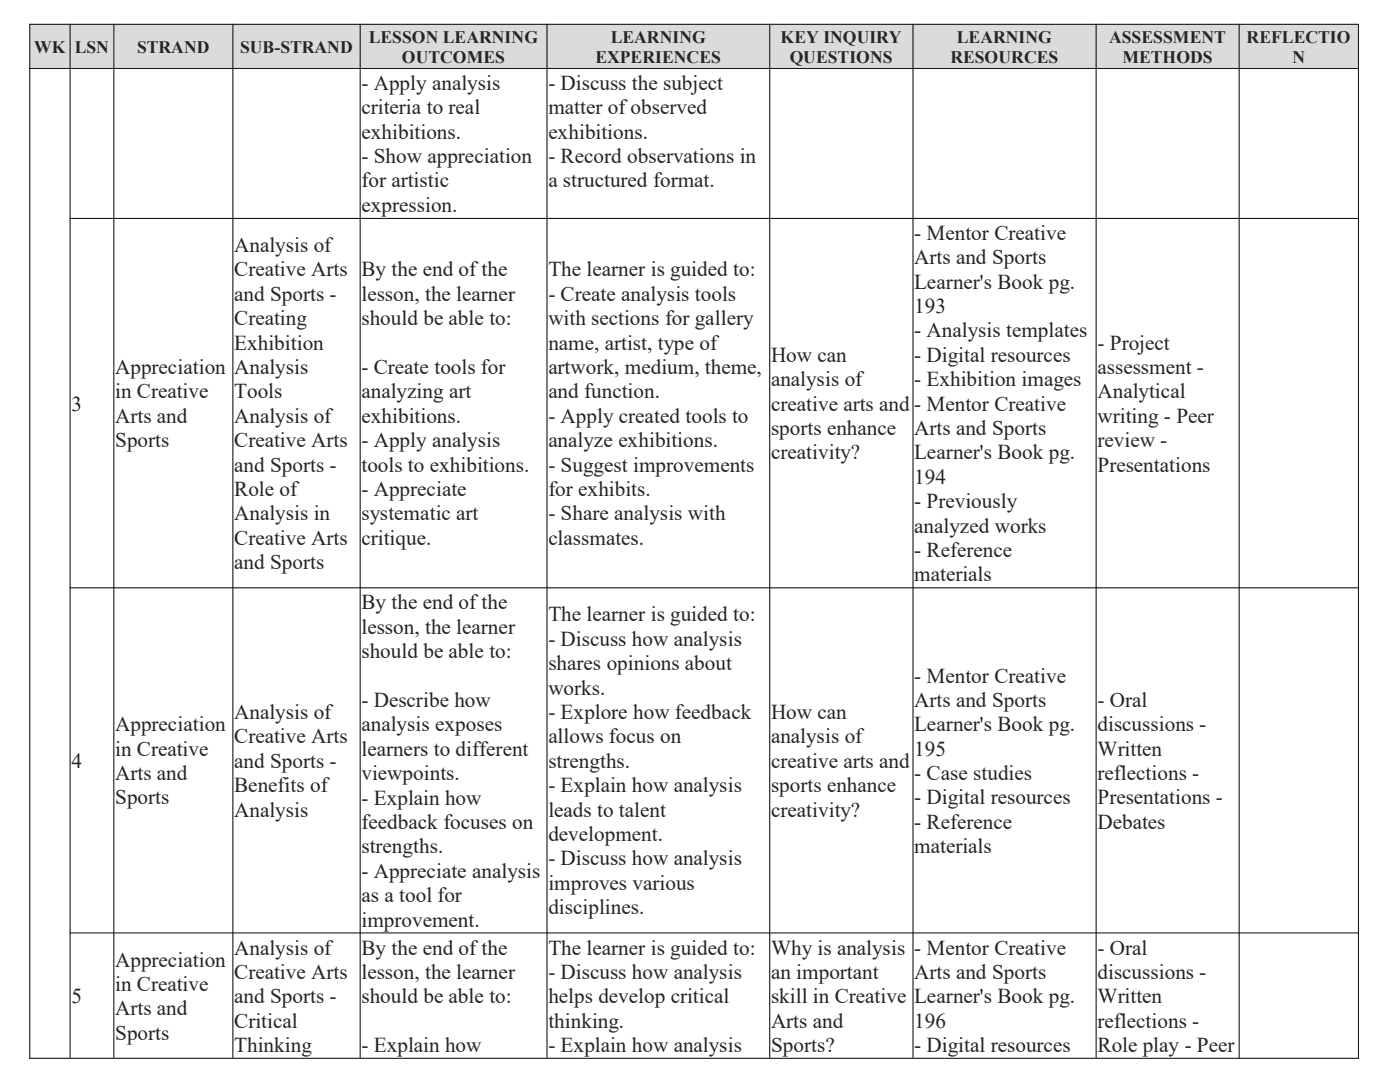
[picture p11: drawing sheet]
<svg xmlns="http://www.w3.org/2000/svg" width="279mm" height="216mm" viewBox="0 0 279 216" stroke-linecap="round" stroke-linejoin="round" font-family="sans-serif">
<defs><g id="words">
<g font-size="4.2" fill="#212529">
<text x="72.1" y="18">- Apply analysis</text>
<text x="109.4" y="18">- Discuss the subject</text>
<text x="72.1" y="22.8">criteria to real</text>
<text x="109.4" y="22.8">matter ofobserved</text>
<text x="72.1" y="27.7">exhibitions.</text>
<text x="109.4" y="27.7">exhibitions.</text>
<text x="72.1" y="32.5">- Show appreciation</text>
<text x="109.4" y="32.5">- Record observations in</text>
<text x="72.1" y="37.4">for artistic</text>
<text x="109.4" y="37.4">a structured format.</text>
<text x="72.1" y="42.3">expression.</text>
<text x="182.5" y="47.9">- Mentor Creative</text>
<text x="46.7" y="50.3">Analysis of</text>
<text x="182.5" y="52.7">Arts and Sports</text>
<text x="46.7" y="55.1">Creative Arts</text>
<text x="72.1" y="55.1">By the end ofthe</text>
<text x="109.4" y="55.1">The learner is guided to:</text>
<text x="182.5" y="57.6">Learner's Book pg.</text>
<text x="46.7" y="60">and Sports -</text>
<text x="46.7" y="64.9">Creating</text>
<text x="72.1" y="60">lesson, the learner</text>
<text x="72.1" y="64.9">should be able to:</text>
<text x="109.4" y="60">- Create analysis tools</text>
<text x="109.4" y="64.9">with sections for gallery</text>
<text x="182.5" y="62.5">193</text>
<text x="46.7" y="69.7">Exhibition</text>
<text x="109.4" y="69.7">name, artist, type of</text>
<text x="182.5" y="67.3">- Analysis templates</text>
<text x="219" y="69.7">- Project</text>
<text x="23" y="74.6">Appreciation</text>
<text x="46.7" y="74.6">Analysis</text>
<text x="72.1" y="74.6">- Create tools for</text>
<text x="109.4" y="74.6">artwork, medium, theme,</text>
<text x="153.9" y="72.2">How can</text>
<text x="153.9" y="77.1">analysis of</text>
<text x="182.5" y="72.2">- Digital resources</text>
<text x="182.5" y="77.1">- Exhibition images</text>
<text x="219" y="74.6">assessment -</text>
<text x="14.3" y="81.9">3</text>
<text x="23" y="79.5">in Creative</text>
<text x="46.7" y="79.5">Tools</text>
<text x="72.1" y="79.5">analyzing art</text>
<text x="109.4" y="79.5">and function.</text>
<text x="153.9" y="81.9">creative arts and</text>
<text x="182.5" y="81.9">- Mentor Creative</text>
<text x="219" y="79.5">Analytical</text>
<text x="23" y="84.3">Arts and</text>
<text x="23" y="89.2">Sports</text>
<text x="46.7" y="84.3">Analysis of</text>
<text x="46.7" y="89.2">Creative Arts</text>
<text x="72.1" y="84.3">exhibitions.</text>
<text x="72.1" y="89.2">- Apply analysis</text>
<text x="109.4" y="84.3">- Apply created tools to</text>
<text x="109.4" y="89.2">analyze exhibitions.</text>
<text x="153.9" y="86.8">sports enhance</text>
<text x="182.5" y="86.8">Arts and Sports</text>
<text x="219" y="84.3">writing - Peer</text>
<text x="219" y="89.2">review -</text>
<text x="46.7" y="94.1">and Sports -</text>
<text x="72.1" y="94.1">tools to exhibitions.</text>
<text x="109.4" y="94.1">- Suggest improvements</text>
<text x="153.9" y="91.7">creativity?</text>
<text x="182.5" y="91.7">Learner's Book pg.</text>
<text x="219" y="94.1">Presentations</text>
<text x="46.7" y="99">Role of</text>
<text x="72.1" y="99">- Appreciate</text>
<text x="109.4" y="99">for exhibits.</text>
<text x="182.5" y="96.5">194</text>
<text x="182.5" y="101.4">- Previously</text>
<text x="46.7" y="103.8">Analysis in</text>
<text x="72.1" y="103.8">systematic art</text>
<text x="109.4" y="103.8">- Share analysis with</text>
<text x="182.5" y="106.3">analyzed works</text>
<text x="46.7" y="108.7">Creative Arts</text>
<text x="46.7" y="113.6">and Sports</text>
<text x="72.1" y="108.7">critique.</text>
<text x="109.4" y="108.7">classmates.</text>
<text x="182.5" y="111.1">- Reference</text>
<text x="182.5" y="116">materials</text>
<text x="72.1" y="121.6">By the end ofthe</text>
<text x="109.4" y="124">The learner is guided to:</text>
<text x="72.1" y="126.5">lesson, the learner</text>
<text x="72.1" y="131.3">should be able to:</text>
<text x="109.4" y="128.9">- Discuss how analysis</text>
<text x="109.4" y="133.7">shares opinions about</text>
<text x="182.5" y="136.2">- Mentor Creative</text>
<text x="46.7" y="143.5">Analysis of</text>
<text x="72.1" y="141.1">- Describe how</text>
<text x="109.4" y="138.6">works.</text>
<text x="109.4" y="143.5">- Explore how feedback</text>
<text x="153.9" y="143.5">How can</text>
<text x="182.5" y="141">Arts and Sports</text>
<text x="219" y="141.1">- Oral</text>
<text x="23" y="145.9">Appreciation</text>
<text x="46.7" y="148.4">Creative Arts</text>
<text x="72.1" y="145.9">analysis exposes</text>
<text x="109.4" y="148.4">allows focus on</text>
<text x="153.9" y="148.4">analysis of</text>
<text x="182.5" y="145.9">Learner's Book pg.</text>
<text x="219" y="145.9">discussions -</text>
<text x="14.3" y="153.2">4</text>
<text x="23" y="150.8">in Creative</text>
<text x="23" y="155.6">Arts and</text>
<text x="46.7" y="153.2">and Sports -</text>
<text x="72.1" y="150.8">learners to different</text>
<text x="72.1" y="155.7">viewpoints.</text>
<text x="109.4" y="153.2">strengths.</text>
<text x="153.9" y="153.2">creative arts and</text>
<text x="182.5" y="150.8">195</text>
<text x="182.5" y="155.6">- Case studies</text>
<text x="219" y="150.8">Written</text>
<text x="219" y="155.6">reflections -</text>
<text x="23" y="160.5">Sports</text>
<text x="46.7" y="158.1">Benefits of</text>
<text x="72.1" y="160.5">- Explain how</text>
<text x="109.4" y="158.1">- Explain how analysis</text>
<text x="153.9" y="158.1">sports enhance</text>
<text x="182.5" y="160.5">- Digital resources</text>
<text x="219" y="160.5">Presentations -</text>
<text x="46.7" y="163">Analysis</text>
<text x="72.1" y="165.4">feedback focuses on</text>
<text x="109.4" y="163">leads to talent</text>
<text x="109.4" y="167.8">development.</text>
<text x="153.9" y="163">creativity?</text>
<text x="182.5" y="165.4">- Reference</text>
<text x="219" y="165.4">Debates</text>
<text x="72.1" y="170.3">strengths.</text>
<text x="109.4" y="172.7">- Discuss how analysis</text>
<text x="182.5" y="170.2">materials</text>
<text x="72.1" y="175.2">- Appreciate analysis</text>
<text x="109.4" y="177.6">improves various</text>
<text x="72.1" y="180">as a tool for</text>
<text x="72.1" y="184.9">improvement.</text>
<text x="109.4" y="182.4">disciplines.</text>
<text x="46.7" y="190.5">Analysis of</text>
<text x="72.1" y="190.5">By the end ofthe</text>
<text x="109.4" y="190.5">The learner is guided to:</text>
<text x="153.9" y="190.5">Why is analysis</text>
<text x="182.5" y="190.5">- Mentor Creative</text>
<text x="219" y="190.5">- Oral</text>
<text x="23" y="192.9">Appreciation</text>
<text x="23" y="197.7">in Creative</text>
<text x="46.7" y="195.3">Creative Arts</text>
<text x="72.1" y="195.3">lesson, the learner</text>
<text x="109.4" y="195.3">- Discuss how analysis</text>
<text x="153.9" y="195.3">an important</text>
<text x="182.5" y="195.3">Arts and Sports</text>
<text x="219" y="195.3">discussions -</text>
<text x="14.3" y="200.2">5</text>
<text x="23" y="202.6">Arts and</text>
<text x="46.7" y="200.2">and Sports -</text>
<text x="72.1" y="200.2">should be able to:</text>
<text x="109.4" y="200.2">helps develop critical</text>
<text x="153.9" y="200.2">skill in Creative</text>
<text x="182.5" y="200.2">Learner's Book pg.</text>
<text x="219" y="200.2">Written</text>
<text x="23" y="207.5">Sports</text>
<text x="46.7" y="205">Critical</text>
<text x="46.7" y="209.9">Thinking</text>
<text x="72.1" y="209.9">- Explain how</text>
<text x="109.4" y="205">thinking.</text>
<text x="109.4" y="209.9">- Explain how analysis</text>
<text x="153.9" y="205">Arts and</text>
<text x="153.9" y="209.9">Sports?</text>
<text x="182.5" y="205">196</text>
<text x="182.5" y="209.9">- Digital resources</text>
<text x="219" y="205">reflections -</text>
<text x="219" y="209.9">Role play - Peer</text>
</g>
<g font-size="3.5" fill="#212529">
<text x="6.8" y="10.5">WK</text>
<text x="14.9" y="10.5">LSN</text>
<text x="27.3" y="10.5">STRAND</text>
<text x="47.9" y="10.5">SUB-STRAND</text>
<text x="73.6" y="8.5">LESSON LEARNING</text>
<text x="121.9" y="8.5">LEARNING</text>
<text x="155.8" y="8.5">KEY INQUIRY</text>
<text x="191" y="8.5">LEARNING</text>
<text x="221.4" y="8.5">ASSESSMENT</text>
<text x="248.8" y="8.5">REFLECTIO</text>
<text x="80.2" y="12.5">OUTCOMES</text>
<text x="118.8" y="12.5">EXPERIENCES</text>
<text x="157.6" y="12.5">QUESTIONS</text>
<text x="189.7" y="12.5">RESOURCES</text>
<text x="224" y="12.5">METHODS</text>
<text x="257.9" y="12.5">N</text>
</g>
</g></defs>
<path d="M6 4.9h8v8.7h-8z" fill-rule="evenodd" fill="#d6dce4"/>
<path d="M14 4.8h8.7v8.8h-8.7z" fill-rule="evenodd" fill="#fff"/>
<path d="M14 4.9h8.7v8.7h-8.7z" fill-rule="evenodd" fill="#d6dce4"/>
<path d="M22.7 4.8h23.8v8.8h-23.8z" fill-rule="evenodd" fill="#fff"/>
<path d="M22.8 4.9h23.6v8.7h-23.6z" fill-rule="evenodd" fill="#d6dce4"/>
<path d="M46.5 4.8h25.4v8.8h-25.4z" fill-rule="evenodd" fill="#fff"/>
<path d="M46.5 4.9h25.3v8.7h-25.3z" fill-rule="evenodd" fill="#d6dce4"/>
<path d="M71.9 4.8h37.3v8.8h-37.3z" fill-rule="evenodd" fill="#fff"/>
<path d="M71.9 4.9h37.2v8.7h-37.2z" fill-rule="evenodd" fill="#d6dce4"/>
<path d="M109.2 4.8h44.4v8.8h-44.4z" fill-rule="evenodd" fill="#fff"/>
<path d="M109.2 4.9h44.4v8.7h-44.4z" fill-rule="evenodd" fill="#d6dce4"/>
<path d="M153.6 4.8h28.6v8.8h-28.6z" fill-rule="evenodd" fill="#fff"/>
<path d="M153.7 4.9h28.5v8.7h-28.5z" fill-rule="evenodd" fill="#d6dce4"/>
<path d="M182.2 4.8h36.6v8.8h-36.6z" fill-rule="evenodd" fill="#fff"/>
<path d="M182.3 4.9h36.4v8.7h-36.4z" fill-rule="evenodd" fill="#d6dce4"/>
<path d="M218.8 4.8h28.5v8.8h-28.5z" fill-rule="evenodd" fill="#fff"/>
<path d="M218.8 4.9h28.5v8.7h-28.5z" fill-rule="evenodd" fill="#d6dce4"/>
<path d="M247.3 4.8h23.8v8.8h-23.8z" fill-rule="evenodd" fill="#fff"/>
<path d="M247.4 4.9h23.7v8.7h-23.7z" fill-rule="evenodd" fill="#d6dce4"/>
<g fill="#fff">
<path d="M5.9 13.6h8.1v29.9h-8.1z" fill-rule="evenodd"/>
<path d="M6 13.7h8v29.8h-8z" fill-rule="evenodd"/>
<path d="M14 13.6h8.7v29.9h-8.7z" fill-rule="evenodd"/>
<path d="M14 13.7h8.7v29.8h-8.7z" fill-rule="evenodd"/>
<path d="M22.7 13.6h23.8v29.9h-23.8z" fill-rule="evenodd"/>
<path d="M22.8 13.7h23.6v29.8h-23.6z" fill-rule="evenodd"/>
<path d="M46.5 13.6h25.4v29.9h-25.4z" fill-rule="evenodd"/>
<path d="M46.5 13.7h25.3v29.8h-25.3z" fill-rule="evenodd"/>
<path d="M71.9 13.6h37.3v29.9h-37.3z" fill-rule="evenodd"/>
<path d="M71.9 13.7h37.2v29.8h-37.2z" fill-rule="evenodd"/>
<path d="M109.2 13.6h44.4v29.9h-44.4z" fill-rule="evenodd"/>
<path d="M109.2 13.7h44.4v29.8h-44.4z" fill-rule="evenodd"/>
<path d="M153.6 13.6h28.6v29.9h-28.6z" fill-rule="evenodd"/>
<path d="M153.7 13.7h28.5v29.8h-28.5z" fill-rule="evenodd"/>
<path d="M182.2 13.6h36.6v29.9h-36.6z" fill-rule="evenodd"/>
<path d="M182.3 13.7h36.4v29.8h-36.4z" fill-rule="evenodd"/>
<path d="M218.8 13.6h28.5v29.9h-28.5z" fill-rule="evenodd"/>
<path d="M218.8 13.7h28.5v29.8h-28.5z" fill-rule="evenodd"/>
<path d="M247.3 13.6h23.8v29.9h-23.8z" fill-rule="evenodd"/>
<path d="M247.4 13.7h23.7v29.8h-23.7z" fill-rule="evenodd"/>
<path d="M5.9 43.5h8.1v73.7h-8.1z" fill-rule="evenodd"/>
<path d="M6 43.6h8v73.6h-8z" fill-rule="evenodd"/>
<path d="M14 43.5h8.7v73.7h-8.7z" fill-rule="evenodd"/>
<path d="M14 43.6h8.7v73.6h-8.7z" fill-rule="evenodd"/>
<path d="M22.7 43.5h23.8v73.7h-23.8z" fill-rule="evenodd"/>
<path d="M22.8 43.6h23.6v73.6h-23.6z" fill-rule="evenodd"/>
<path d="M46.5 43.5h25.4v73.7h-25.4z" fill-rule="evenodd"/>
<path d="M46.5 43.6h25.3v73.6h-25.3z" fill-rule="evenodd"/>
<path d="M71.9 43.5h37.3v73.7h-37.3z" fill-rule="evenodd"/>
<path d="M71.9 43.6h37.2v73.6h-37.2z" fill-rule="evenodd"/>
<path d="M109.2 43.5h44.4v73.7h-44.4z" fill-rule="evenodd"/>
<path d="M109.2 43.6h44.4v73.6h-44.4z" fill-rule="evenodd"/>
<path d="M153.6 43.5h28.6v73.7h-28.6z" fill-rule="evenodd"/>
<path d="M153.7 43.6h28.5v73.6h-28.5z" fill-rule="evenodd"/>
<path d="M182.2 43.5h36.6v73.7h-36.6z" fill-rule="evenodd"/>
<path d="M182.3 43.6h36.4v73.6h-36.4z" fill-rule="evenodd"/>
<path d="M218.8 43.5h28.5v73.7h-28.5z" fill-rule="evenodd"/>
<path d="M218.8 43.6h28.5v73.6h-28.5z" fill-rule="evenodd"/>
<path d="M247.3 43.5h23.8v73.7h-23.8z" fill-rule="evenodd"/>
<path d="M247.4 43.6h23.7v73.6h-23.7z" fill-rule="evenodd"/>
<path d="M5.9 117.2h8.1v68.9h-8.1z" fill-rule="evenodd"/>
<path d="M6 117.4h8v68.7h-8z" fill-rule="evenodd"/>
<path d="M14 117.2h8.7v68.9h-8.7z" fill-rule="evenodd"/>
<path d="M14 117.4h8.7v68.7h-8.7z" fill-rule="evenodd"/>
<path d="M22.7 117.2h23.8v68.9h-23.8z" fill-rule="evenodd"/>
<path d="M22.8 117.4h23.6v68.7h-23.6z" fill-rule="evenodd"/>
<path d="M46.5 117.2h25.4v68.9h-25.4z" fill-rule="evenodd"/>
<path d="M46.5 117.4h25.3v68.7h-25.3z" fill-rule="evenodd"/>
<path d="M71.9 117.2h37.3v68.9h-37.3z" fill-rule="evenodd"/>
<path d="M71.9 117.4h37.2v68.7h-37.2z" fill-rule="evenodd"/>
<path d="M109.2 117.2h44.4v68.9h-44.4z" fill-rule="evenodd"/>
<path d="M109.2 117.4h44.4v68.7h-44.4z" fill-rule="evenodd"/>
<path d="M153.6 117.2h28.6v68.9h-28.6z" fill-rule="evenodd"/>
<path d="M153.7 117.4h28.5v68.7h-28.5z" fill-rule="evenodd"/>
<path d="M182.2 117.2h36.6v68.9h-36.6z" fill-rule="evenodd"/>
<path d="M182.3 117.4h36.4v68.7h-36.4z" fill-rule="evenodd"/>
<path d="M218.8 117.2h28.5v68.9h-28.5z" fill-rule="evenodd"/>
<path d="M218.8 117.4h28.5v68.7h-28.5z" fill-rule="evenodd"/>
<path d="M247.3 117.2h23.8v68.9h-23.8z" fill-rule="evenodd"/>
<path d="M247.4 117.4h23.7v68.7h-23.7z" fill-rule="evenodd"/>
<path d="M5.9 186.1h8.1v25h-8.1z" fill-rule="evenodd"/>
<path d="M6 186.2h8v25h-8z" fill-rule="evenodd"/>
<path d="M14 186.1h8.7v25h-8.7z" fill-rule="evenodd"/>
<path d="M14 186.2h8.7v25h-8.7z" fill-rule="evenodd"/>
<path d="M22.7 186.1h23.8v25h-23.8z" fill-rule="evenodd"/>
<path d="M22.8 186.2h23.6v25h-23.6z" fill-rule="evenodd"/>
<path d="M46.5 186.1h25.4v25h-25.4z" fill-rule="evenodd"/>
<path d="M46.5 186.2h25.3v25h-25.3z" fill-rule="evenodd"/>
<path d="M71.9 186.1h37.3v25h-37.3z" fill-rule="evenodd"/>
<path d="M71.9 186.2h37.2v25h-37.2z" fill-rule="evenodd"/>
<path d="M109.2 186.1h44.4v25h-44.4z" fill-rule="evenodd"/>
<path d="M109.2 186.2h44.4v25h-44.4z" fill-rule="evenodd"/>
<path d="M153.6 186.1h28.6v25h-28.6z" fill-rule="evenodd"/>
<path d="M153.7 186.2h28.5v25h-28.5z" fill-rule="evenodd"/>
<path d="M182.2 186.1h36.6v25h-36.6z" fill-rule="evenodd"/>
<path d="M182.3 186.2h36.4v25h-36.4z" fill-rule="evenodd"/>
<path d="M218.8 186.1h28.5v25h-28.5z" fill-rule="evenodd"/>
<path d="M218.8 186.2h28.5v25h-28.5z" fill-rule="evenodd"/>
<path d="M247.3 186.1h23.8v25h-23.8z" fill-rule="evenodd"/>
<path d="M247.4 186.2h23.7v25h-23.7z" fill-rule="evenodd"/>
</g>
<g fill="none" stroke="#000" stroke-width=".2">
<path d="M5.9 4.8h265.3M5.9 13.7h265.3M5.9 4.8v206.5M14 4.8v206.3M22.7 4.8v206.3M46.5 4.8v206.3M71.9 4.8v206.3M109.2 4.8v206.3M153.6 4.8v206.3M182.2 4.8v206.3M218.8 4.8v206.3M247.3 4.8v206.3"/>
<path d="M271.1 4.9v206.4M13.9 43.6h257.3M13.9 117.3h257.3M13.9 186.2h257.3M5.9 211.2h265.3"/>
</g>
<use href="#words"/>
</svg>
